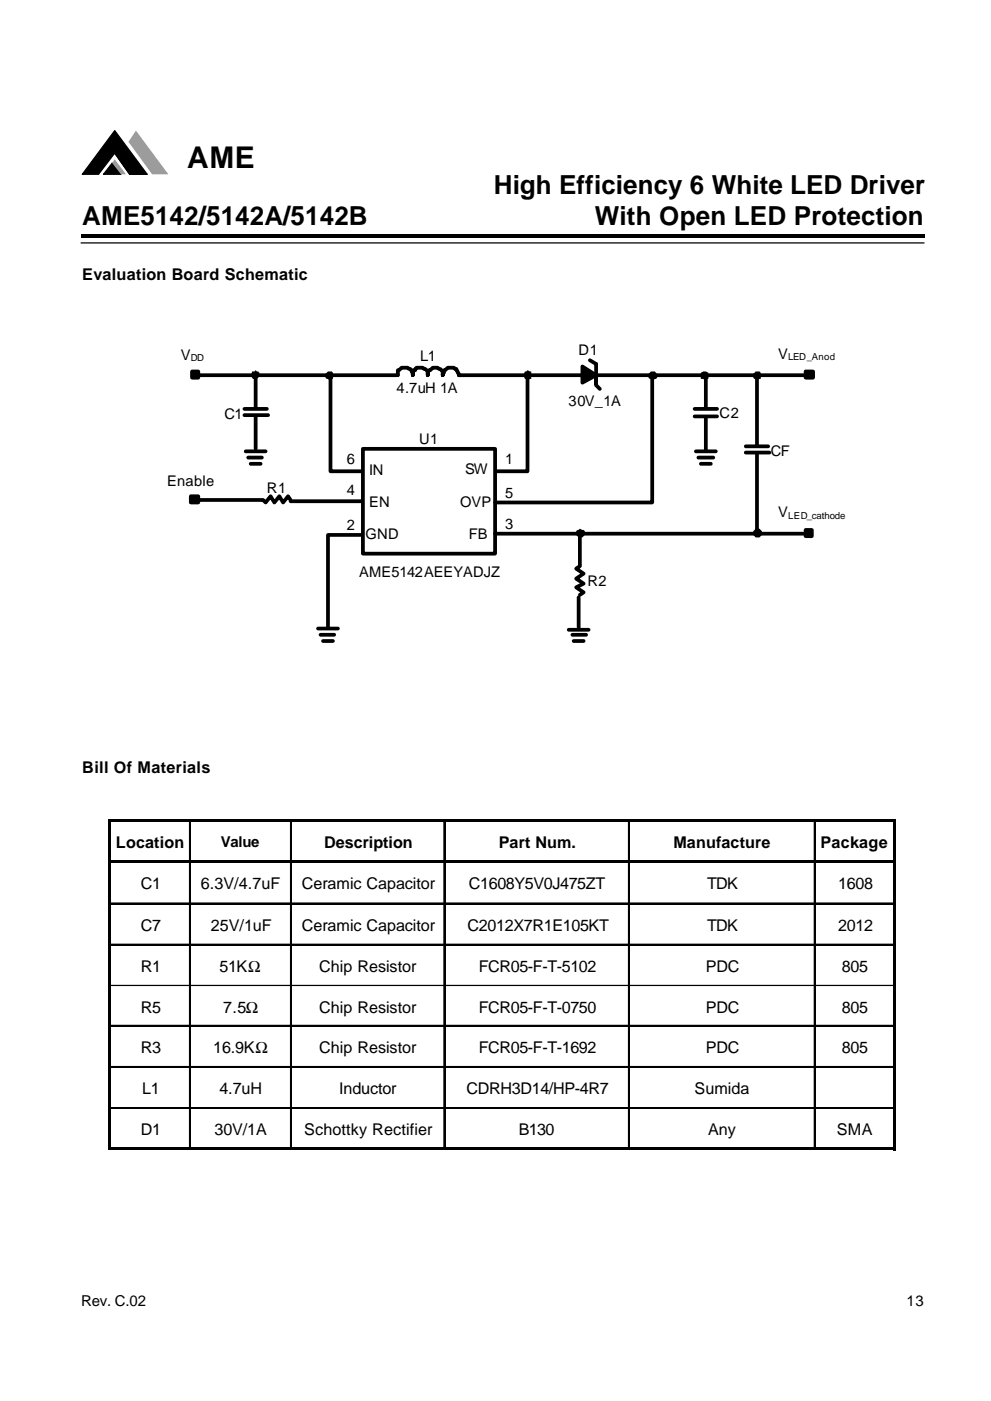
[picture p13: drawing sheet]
<svg xmlns="http://www.w3.org/2000/svg" width="210mm" height="297mm" viewBox="0 0 210 297" stroke-linecap="round" stroke-linejoin="round" font-family="sans-serif">
<defs><g id="words">
<text font-size="6.3" x="39.7" y="35.6">AME</text>
<g font-size="5.6">
<text x="104.8" y="41.2">High Efficiency 6 White LED Driver</text>
<text x="17.5" y="47.8">AME5142/5142A/5142B</text>
<text x="126.2" y="47.8">With Open LED Protection</text>
</g>
<g font-size="3.4">
<text x="17.5" y="59.4">Evaluation Board Schematic</text>
<text x="17.5" y="164">Bill Of Materials</text>
<text x="24.6" y="179.8">Location</text>
<text x="68.8" y="179.8">Description</text>
<text x="105.8" y="179.8">Part Num.</text>
<text x="142.9" y="179.8">Manufacture</text>
<text x="174.1" y="179.8">Package</text>
<text x="29.9" y="188.6">C1</text>
<text x="42.6" y="188.6">6.3V/4.7uF</text>
<text x="64" y="188.6">Ceramic Capacitor</text>
<text x="99.5" y="188.6">C1608Y5V0J475ZT</text>
<text x="150" y="188.6">TDK</text>
<text x="177.8" y="188.6">1608</text>
<text x="29.9" y="197.3">C7</text>
<text x="44.7" y="197.3">25V/1uF</text>
<text x="64" y="197.3">Ceramic Capacitor</text>
<text x="99.2" y="197.3">C2012X7R1E105KT</text>
<text x="150" y="197.3">TDK</text>
<text x="177.8" y="197.3">2012</text>
<text x="29.9" y="206">R1</text>
<text x="46.6" y="206">51KΩ</text>
<text x="67.7" y="206">Chip Resistor</text>
<text x="101.6" y="206">FCR05-F-T-5102</text>
<text x="149.8" y="206">PDC</text>
<text x="178.6" y="206">805</text>
<text x="29.9" y="214.8">R5</text>
<text x="47.4" y="214.8">7.5Ω</text>
<text x="67.7" y="214.8">Chip Resistor</text>
<text x="101.6" y="214.8">FCR05-F-T-0750</text>
<text x="149.8" y="214.8">PDC</text>
<text x="178.6" y="214.8">805</text>
<text x="29.9" y="223.2">R3</text>
<text x="45.2" y="223.2">16.9KΩ</text>
<text x="67.7" y="223.2">Chip Resistor</text>
<text x="101.6" y="223.2">FCR05-F-T-1692</text>
<text x="149.8" y="223.2">PDC</text>
<text x="178.6" y="223.2">805</text>
<text x="30.2" y="232">L1</text>
<text x="46.6" y="232">4.7uH</text>
<text x="72" y="232">Inductor</text>
<text x="99" y="232">CDRH3D14/HP-4R7</text>
<text x="147.4" y="232">Sumida</text>
<text x="29.9" y="240.7">D1</text>
<text x="45.5" y="240.7">30V/1A</text>
<text x="64.6" y="240.7">Schottky Rectifier</text>
<text x="110.1" y="240.7">B130</text>
<text x="150.3" y="240.7">Any</text>
<text x="177.5" y="240.7">SMA</text>
</g>
<g font-size="3.2">
<text x="46.8" y="179.6">Value</text>
<text x="17.2" y="276.9">Rev. C.02</text>
<text x="192.4" y="276.9">13</text>
</g>
<g font-size="3.1">
<text x="38.4" y="76.4">V</text>
<text x="89.2" y="76.6">L1</text>
<text x="122.8" y="75.3">D1</text>
<text x="165.1" y="76.1">V</text>
<text x="84.1" y="83.3">4.7uH 1A</text>
<text x="47.6" y="88.8">C1</text>
<text x="120.6" y="86.2">30V_1A</text>
<text x="152.7" y="88.5">C2</text>
<text x="88.9" y="94.1">U1</text>
<text x="73.6" y="98.3">6</text>
<text x="78.3" y="100.7">IN</text>
<text x="98.7" y="100.5">SW</text>
<text x="107.2" y="98.3">1</text>
<text x="163.5" y="96.7">CF</text>
<text x="35.5" y="103.1">Enable</text>
<text x="56.6" y="104.4">R1</text>
<text x="73.6" y="105">4</text>
<text x="78.3" y="107.6">EN</text>
<text x="97.6" y="107.6">OVP</text>
<text x="107.2" y="105.5">5</text>
<text x="73.6" y="112.4">2</text>
<text x="107.2" y="112.1">3</text>
<text x="165.1" y="109.7">V</text>
<text x="77.5" y="114.2">GND</text>
<text x="99.5" y="114.2">FB</text>
<text x="76.2" y="122.4">AME5142AEEYADJZ</text>
<text x="124.6" y="124.3">R2</text>
</g>
<g font-size="2">
<text x="40.5" y="76.6">DD</text>
<text x="167.2" y="76.4">LED_Anod</text>
<text x="167.2" y="110">LED_cathode</text>
</g>
</g></defs>
<g fill="#000" stroke="#000" stroke-width=".26">
<path d="M23.8 34.6l1.9 2.4h-3.7z" fill-rule="evenodd"/>
<path d="M24.3 27.7l6.9 9.3h-3.7l-3.2-4.5-3.4 4.5h-3.4z" fill-rule="evenodd"/>
</g>
<path d="M24.3 32.5l3.2 4.5h3.7" fill="none" stroke="#000" stroke-width=".26"/>
<g fill="#9a9a9a">
<path d="M28.8 27.7l6.9 9.3h-3.4l-5-6.9z" fill-rule="evenodd"/>
<path d="M24.3 33.8l2.4 3.2h-1l-1.9-2.4z" fill-rule="evenodd"/>
</g>
<path d="M17.2 49.7h178.9v.7h-178.9z" fill-rule="evenodd" fill="#000"/>
<path d="M17.2 51.5h178.9" fill="none" stroke="#000" stroke-width=".26"/>
<path d="M15.9 169.5h179.4v78.9h-179.4z" fill="#fff"/>
<path d="M23.5 173.7h166.5v.6h-166.5zM23.5 182.5h166.5v.5h-166.5zM23 173.7h.5v70.2h-.5zM23.5 243.3h166.5v.6h-166.5zM189.4 174.3h.6v69.6h-.6z" fill="#000"/>
<g fill="none" stroke="#000" stroke-width=".26">
<path d="M40.2 174.3v8.2M40.3 174.3v8.2M61.6 174.3v8.2M61.8 174.3v8.2M94.2 174.3v8.2M94.3 174.3v8.2M133.3 174.3v8.2M133.5 174.3v8.2M172.8 174.3v8.2M172.9 174.3v8.2M23.5 191.5h165.9M23.5 191.6h165.9"/>
<path d="M40.2 183v60.3M40.3 183v60.3M61.6 183v60.3M61.8 183v60.3M94.2 183v60.3M94.3 183v60.3M133.3 183v60.3M133.5 183v60.3M172.8 183v60.3M172.9 183v60.3M23.5 200.2h165.9M23.5 200.3h165.9"/>
<path d="M23.5 208.9h165.9M23.5 217.4h165.9M23.5 217.5h165.9M23.5 226.1h165.9M23.5 226.3h165.9M23.5 234.9h165.9M23.5 235h165.9"/>
</g>
<path d="M77 95.2h28v22.2h-28z" fill-rule="evenodd" fill="#fff"/>
<g fill="none" stroke="#000" stroke-width=".79">
<path d="M40.7 78.8h1.4v1.3h-1.4zM41.5 79.6h42.6M54.2 79.3v7.1M70.1 79.8v20.1h6.6M84.4 79.3v.3v-1.1h.3l.5-.5h1.3l.3 .2h.2l.6 .8v.6v-.6l.8-1h1.3l1.1 .8v.8v-.6l.2-.5h.3l.5-.5h1.1l1 .8v.8v-.3l.3-.3v-.5h.3l.5-.5h1.3l.3 .2h.2l.6 1.4h73.8M111.9 79.6v20.3h-6.6M123.6 77.7l2.9 1.9-2.9 1.5zM125.1 76.4l1.4 .8v4.2v-2.1M138.4 79.6v26.9h-33.4M149.8 79.6v6.8M160.6 79.8v14.6M170.9 78.8h1.6v1.3h-1.6z"/>
<path d="M51.9 86.7h4.7M51.9 88h5M52.1 95.7h4.3M52.7 97h2.9M53.2 98.3h2.1M54.2 88.3v6.9M77 95.2h28v22.2h-28zM126.5 81.7l.8 .8M147.4 88.3h4.7M147.4 86.7h4.7M147.6 95.7h4.3M148.2 97h3.1"/>
<path d="M148.7 98.3h2.1M149.8 88.5v6.9M158.2 96h5M158.2 94.6h4.8M160.6 96.2v17M40.5 105.2h1.6v1.3h-1.6zM42.1 106h13.5M55.8 106l.6 .5 1-1.3 .8 1.3 1.1-1.3 .8 1.3 1-1.3 .5 .8M61.6 106.3h15.1M76.5 113.4h-6.9v19.6M105 113.2h66.4M123 113.4v6.4"/>
<path d="M170.9 112.4h1.3v1.3h-1.3zM67.5 133.3h4.2M68 134.6h2.9M68.5 135.9h2.1M120.6 133.5h4.3M121.4 134.6h3M121.7 135.9h2.1M122.8 126.6v6.4M123 120l-.8 .6 1.6 1-1.6 1.1 1.6 1-1.6 .8 1.6 1.1-.8 .5"/>
</g>
<g fill="#000">
<path d="M123.6 77.7l2.9 1.9-2.9 1.5z"/>
<path d="M40.7 78.8h1.4v1.3h-1.4z" fill-rule="evenodd"/>
<path d="M53.4 78.8h.6l.2-.3 .3 .3h.3l.2 .2v.8l-.5 .5h-.8l-.5-.7z" fill-rule="evenodd"/>
<path d="M69.1 79.3l.5-.5h.8l.5 .8-.3 .7-.8 .3-.2-.3h-.3l-.2-.2z" fill-rule="evenodd"/>
<path d="M111.4 78.8h.3l.2-.3 .8 .3v.5l.3 .3-.3 .2v.5l-.8 .3-.2-.3h-.3l-.3-.5v-.5z" fill-rule="evenodd"/>
<path d="M137.6 79.3l.5-.5h.8l.5 .5v.8l-.8 .5-.8-.3-.2-.2z" fill-rule="evenodd"/>
<path d="M148.7 79a1.32 1.32 0 0 1 1.6 0v.3l.2 .3-.2 .7h-.5l-.3 .3-.3-.3h-.5l-.3-.7 .3-.3z" fill-rule="evenodd"/>
<path d="M159.8 79.3l.5-.5h.8l.6 .8-.3 .7-.8 .3-.3-.3h-.2l-.3-.2z" fill-rule="evenodd"/>
<path d="M170.9 78.8h1.6v1.3h-1.6z" fill-rule="evenodd"/>
<path d="M40.5 105.2h1.6v1.3h-1.6z" fill-rule="evenodd"/>
<path d="M122.2 112.6l.8-.5 .8 .3 .3 .2v.8l-.5 .5h-.8l-.6-.5z" fill-rule="evenodd"/>
<path d="M159.8 112.6l.5-.5h.8l.6 .5v.8l-.6 .5h-.8l-.5-.5z" fill-rule="evenodd"/>
<path d="M170.9 112.4h1.3v1.3h-1.3z" fill-rule="evenodd"/>
</g>
<circle cx="97.4" cy="79.6" r=".4" fill="#000"/>
<use href="#words"/>
</svg>
